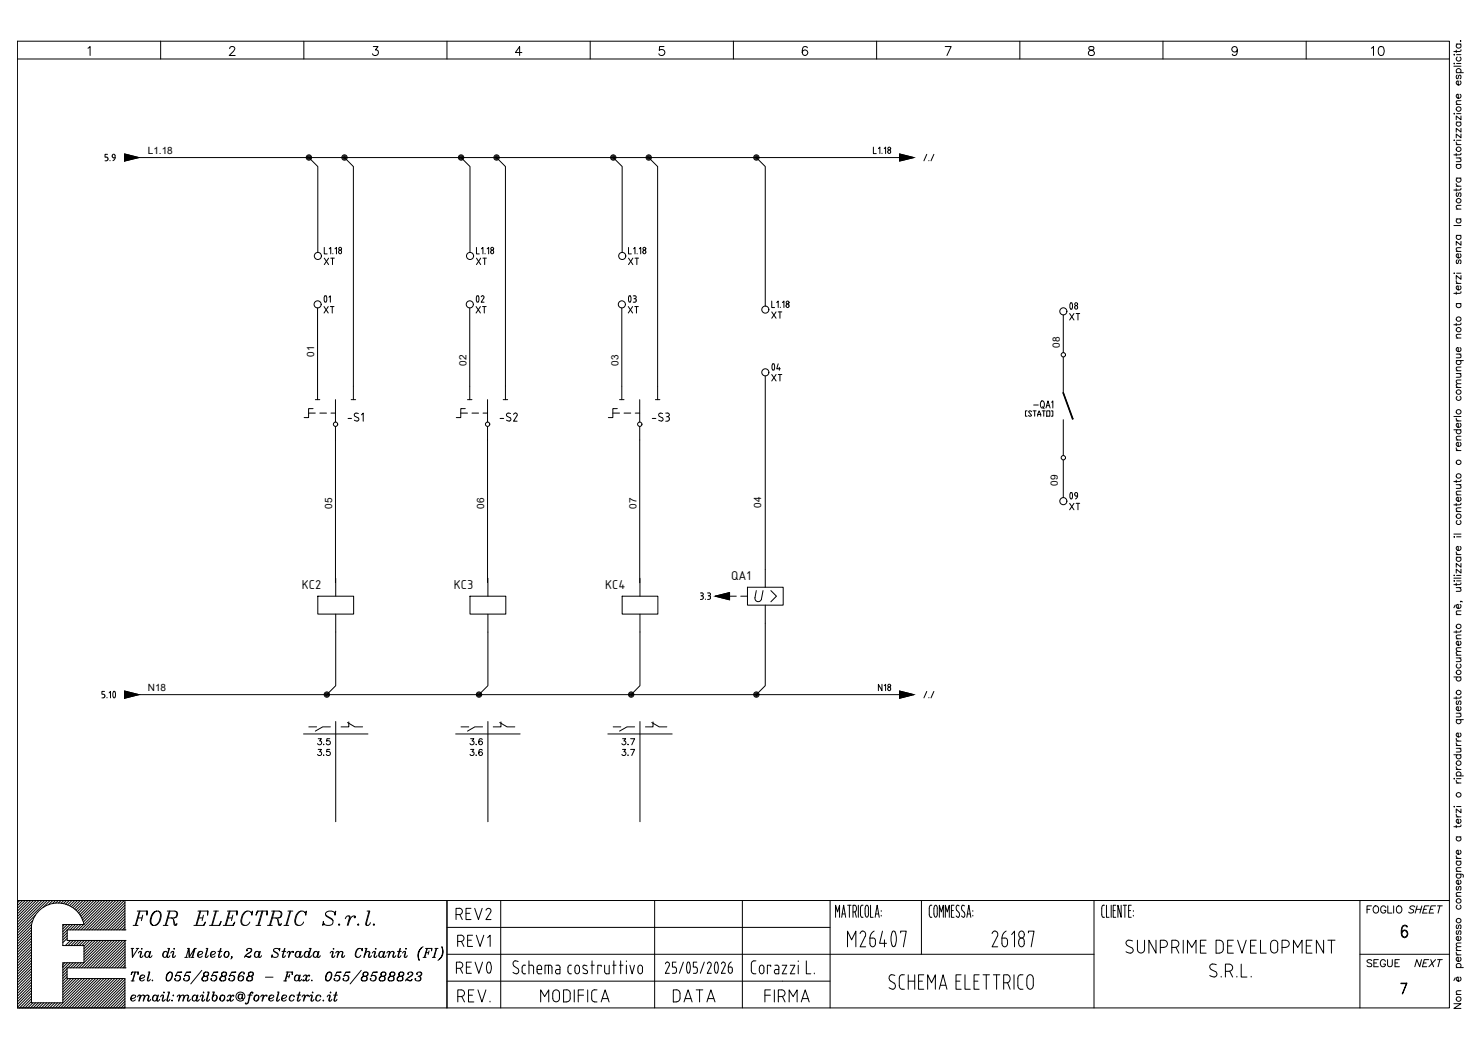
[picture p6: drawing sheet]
<svg xmlns="http://www.w3.org/2000/svg" width="420mm" height="297mm" viewBox="0 0 420 297" stroke-linecap="round" stroke-linejoin="round" font-family="sans-serif">
<defs><g id="words">
<g font-size="3.9">
<text x="85.5" y="166.9">KC2</text>
<text x="128.7" y="166.9">KC3</text>
<text x="171.6" y="166.9">KC4</text>
<text x="207.3" y="164.4">QA1</text>
</g>
<g font-size="2.8">
<text x="41.9" y="43.6">L1.18</text>
<text x="89.1" y="101.1" transform="rotate(-90 89.1 101.1)">01</text>
<text x="300.5" y="98.6" transform="rotate(-90 300.5 98.6)">08</text>
<text x="132.2" y="103.6" transform="rotate(-90 132.2 103.6)">02</text>
<text x="175.4" y="103.6" transform="rotate(-90 175.4 103.6)">03</text>
<text x="299.9" y="137.7" transform="rotate(-90 299.9 137.7)">09</text>
<text x="215.8" y="143.9" transform="rotate(-90 215.8 143.9)">04</text>
<text x="94.2" y="144.2" transform="rotate(-90 94.2 144.2)">05</text>
<text x="137.3" y="144.2" transform="rotate(-90 137.3 144.2)">06</text>
<text x="180.4" y="144.2" transform="rotate(-90 180.4 144.2)">07</text>
<text x="41.9" y="195.9">N18</text>
</g>
</g></defs>
<g fill="none" stroke="#000" stroke-width=".28">
<path d="M4.9 11.7h406v274h-406zM4.9 16.7h406M24.9 13.7l.6-.5v2.5M45.5 11.7v5M65.1 13.8l.5-.6 .8 .2a.73 .73 0 0 1-.2 1.1l-1.2 1.2h1.7M86.1 11.7v5M105.8 13.2h1.4l-.8 .9a.85 .85 0 0 1 .7 1.4 .85 .85 0 0 1-1.5-.3M126.7 11.7v5M148 14.9h-1.9l1.2-1.7v2.5M167.3 11.7v5M188.2 13.2h-1.2l-.1 1.1a.9 .9 0 0 1 1.4-.1 .9 .9 0 0 1-.2 1.4 .9 .9 0 0 1-1.3-.4M207.9 11.7v5"/>
<path d="M228.9 13.5a.72 .72 0 0 0-.7-.3 .72 .72 0 0 0-.6 .5 1.46 1.46 0 0 0 .6 2 .79 .79 0 0 0 .8-.7 .79 .79 0 0 0-.7-.8 .79 .79 0 0 0-.9 .7M248.5 11.7v5M268 13.2h1.7l-1.2 2.5M289.1 11.7v5M308.8 13.3a.49 .49 0 0 0-.1 .5 .49 .49 0 0 0 .4 .3 .91 .91 0 0 1 1 .4 .91 .91 0 0 1-.1 1.1 .99 .99 0 0 1-1.4-.4 1.24 1.24 0 0 1 1.4-1.2l.1-.5a.94 .94 0 0 0-1.3-.2zM329.7 11.7v5M350.8 14a.79 .79 0 0 1-1.1 .7 .79 .79 0 0 1-.3-1.2 .79 .79 0 0 1 1.3 0 1.37 1.37 0 0 1-.9 2.2l-.4-.4M370.3 11.7v5M388.8 13.7l.6-.5v2.5M391.1 13.3a.85 .85 0 0 1 1.2 .4 1.3 1.3 0 0 1-.9 2 1.67 1.67 0 0 1-.3-2.4zM412.2 18h.2zM412.2 18.8h2"/>
<path d="M412.3 15.4v.2zM412.9 14.2v.7M412.9 12.5h1.3M413 18h1.2M413 15.5h1.2M413.1 16.2a.65 .65 0 0 0-.1 .9 .65 .65 0 0 0 1 0 .65 .65 0 0 0-.1-.9M413.1 12.5a.65 .65 0 0 0-.1 .9 .65 .65 0 0 0 1 0 .65 .65 0 0 0-.1-.9M414 11.6h.2zM414.2 14.1l-.1 .4-.3 .1h-1.6M412.2 32.2h.2zM412.3 39.7v.1zM412.9 34.6h1.3"/>
<path d="M412.9 29.6h1.3M412.9 20.6h2M413 39.8h1.2M413 32.2h1.2M413.1 34.6a.65 .65 0 0 0-.1 1 .65 .65 0 0 0 1 0 .65 .65 0 0 0-.1-1M413.1 21.3a.62 .62 0 0 0 0 1l.7-1 .3 .1 .1 .3-.1 .6h-.2M413.1 20.6a.65 .65 0 0 1-.1-1 .65 .65 0 0 1 1 0 .65 .65 0 0 1-.1 1M413.9 26.7a.64 .64 0 0 1 .2 1 .64 .64 0 0 1-1 0 .64 .64 0 0 1 .1-1h.2v1.2M413.9 22.9a.64 .64 0 0 1 .2 1 .64 .64 0 0 1-1 0 .64 .64 0 0 1 .1-1h.2v1.2M414.2 38v1.1l-1.3-1.1v1.1M414.2 36.4v1l-1.3-1v1M414.2 32.9v1l-1.3-1v1"/>
<path d="M414.2 28.5l-1.2 .1-.1 .5 .3 .5M30.2 44.5l.4 .2v.6l-.8 .3M30.5 43.7h-.7v.9h.4M31.2 45.5v.1M31.8 44.1l.4-.4 .4 .4M31.8 44.3l.4 .4M31.8 44.1v.2M32.6 44.7l-.1 .5-.5 .3M32.6 44.1v.6h-.4M35.3 43.6l4.1 1.1-4.1 .9zM39.4 44.7h215.6M87.6 44.7l2.5 2.5v24.3"/>
<path d="M97.6 44.7l2.6 2.5v66.1M130.7 44.7l2.5 2.5v24.3M140.8 44.7l2.5 2.5v66.1M173.8 44.7l2.6 2.5v24.3M183.9 44.7l2.5 2.5v66.1M214.4 44.7l2.6 2.5v39.6M247.6 41.7v1.8h.8M249 42.1l.4-.4v1.8M250 43.4v.1M250.7 42.1l.4-.4v1.8M251.7 42.9l.1 .4 .3 .2 .4-.4M251.7 42.9l.4-.4 .4 .4"/>
<path d="M252.5 42.9v.2M255 43.6l4.1 1.1-4.1 .9zM262.7 43.7l-.8 1.9M263.3 45.5v.1M264.8 43.7l-.9 1.9M412.9 52l.1 .5 .4 .3M412.9 40.2l.1 .5 .4 .3M412.9 43.5v.7M412.9 53.5v.7M412.9 59.3h1.3M412.9 52.8h1.3M412.9 50.5h1.3"/>
<path d="M412.9 46.6h1.3M412.9 44.8h1.3M412.9 41h1.3M413.1 54.6a.61 .61 0 0 0 0 1.1l.7-1.1 .3 .1 .1 .3-.1 .6-.2 .1M413.1 50.5a.65 .65 0 0 0-.1 .9 .65 .65 0 0 0 1 0 .65 .65 0 0 0-.1-.9M413.1 46.6a.65 .65 0 0 0-.1 1 .65 .65 0 0 0 1 0 .65 .65 0 0 0-.1-1M413.8 44.8l.3 .2v.7l-1.2 .1M414.2 58.2l-1.2 .1-.1 .5 .3 .5M414.2 53.4l-.1 .4-.3 .1h-1.6M414.2 43.4l-.1 .4-1.9 .1M91.9 70.1v1.9h.8M91.9 73.2l1.3 1.8"/>
<path d="M93.2 73.2l-1.3 1.8M93.3 70.5l.5-.4v1.9M93.8 73.2h1M94.3 73.2v1.8M94.4 71.9v.1M95 70.5l.4-.4v1.9M96 71.3v.2M96 71.3l.1-.2a.45 .45 0 0 1 .6 0 .45 .45 0 0 1 0 .6 .45 .45 0 0 1-.6 0l-.1-.2M135.1 70.1v1.9h.8M135.1 73.2l1.2 1.8M136.3 73.2l-1.2 1.8M136.5 70.5l.4-.4v1.9"/>
<path d="M136.9 73.2h1M137.4 73.2v1.8M137.5 71.9v.1M138.1 70.5l.4-.4v1.9M178.2 70.1v1.9h.8M178.2 73.2l1.2 1.8M179.4 73.2l-1.2 1.8M179.6 70.5l.4-.4v1.9M180 73.2h1M180.6 73.2v1.8M180.6 71.9v.1M181.3 70.5l.3-.4v1.9"/>
<path d="M182.2 71.3v.2M182.3 71.3v-.2a.44 .44 0 0 1 .7 0 .44 .44 0 0 1-.1 .6 .44 .44 0 0 1-.6-.2M412.2 77.4h.2zM412.2 63.9h2M412.9 79.6l.1 .4 .4 .3M412.9 71.3h1.3M412.9 66.7h1.3M412.9 62.1h1.3M413 77.4h1.2M413.1 73.7a.62 .62 0 0 0 0 1l.7-1 .3 .1 .1 .2-.1 .6-.2 .1M413.1 66.7a.65 .65 0 0 0-.1 1 .65 .65 0 0 0 1 0 .65 .65 0 0 0-.1-1M413.1 62.1a.65 .65 0 0 0-.1 .9 .65 .65 0 0 0 1 0 .65 .65 0 0 0-.1-.9"/>
<path d="M413.9 71.9a.64 .64 0 0 1 .2 1 .64 .64 0 0 1-1 0 .64 .64 0 0 1 .1-1h.2v1.2M414.2 78.1v1.1l-1.3-1.1v1.1M414.2 70.2l-1.2 .1-.1 .5 .3 .5M414.2 68.4v1.1l-1.3-1.1v1.1M90 87.3v26M91.9 86.9l1.2 1.8M92.1 83.9v-.1a1.04 1.04 0 0 1 .2 1.9l-.4-1zM93.1 86.9l-1.2 1.8M93.3 84.2l.4-.3v1.8M93.7 86.9h1M94.2 86.9v1.8M133.2 87.3v26"/>
<path d="M135 86.9l1.2 1.8M135.6 83.9l.2 .8-.2 .8M135.6 83.9l-.1-.1a1.04 1.04 0 0 0-.1 1.9l.2-.2M136.2 86.9l-1.2 1.8M136.8 86.9h1M136.8 83.8l.4 .2v.4M136.8 83.8l-.4 .3M137.2 84.5l-.8 1.2h.8M137.3 86.9v1.8M176.3 87.3v26M178.1 86.9l1.3 1.8M178.4 83.9v-.1a1.08 1.08 0 0 1 .2 1.9l-.4-1z"/>
<path d="M179.4 86.9l-1.3 1.8M179.5 83.9l.8 .1v.4l-.3 .2 .4 .4M179.7 84.7h.3M180 86.9h1M180.3 85.1v.2M180.4 85.2l-.2 .4-.7 .1M180.4 86.9v1.8M218.8 85.3v1.9h.8M218.8 88.4l1.2 1.8M220 88.4l-1.2 1.8M220.2 85.8l.4-.5v1.9M220.6 88.4h1.1"/>
<path d="M221.1 88.4v1.8M221.2 87.1v.1M221.8 85.8l.5-.5v1.9M222.8 86.6v.2M222.9 86.6v-.3a.45 .45 0 0 1 .7 0 .45 .45 0 0 1 0 .7 .45 .45 0 0 1-.7 0v-.2M301.4 89.3v10.6M303.2 88.9l1.3 1.8M303.6 85.8a1.08 1.08 0 0 1 .1 1.9l-.4-1zM304.5 88.9l-1.3 1.8M305.1 88.9h1M305.6 88.9v1.8M412.9 82.8v.6"/>
<path d="M412.9 91.7v.6M412.9 95.8h1.3M412.9 86h1.3M412.9 80.3h1.3M413.1 86a.65 .65 0 0 0-.1 1 .65 .65 0 0 0 1 0 .65 .65 0 0 0-.1-1M413.9 98.5a.64 .64 0 0 1 .2 1 .64 .64 0 0 1-1 0 .64 .64 0 0 1 .1-1h.2v1.2M413.9 81a.62 .62 0 0 1 .2 1 .62 .62 0 0 1-1 0 .62 .62 0 0 1 .1-1h.2v1.2M414.2 94.8h-1.2l-.1 .5 .3 .5M414.2 91.5l-.1 .4-.3 .1h-1.6M414.2 82.7l-.1 .3-.3 .1h-1.6M87.5 117.1h1.9M88.8 115.8h-1.3v2.6h-1.3"/>
<path d="M89.4 113.3h1.3M90.7 117.1h1.9M93.8 117.1h1.3M95.1 113.3v6.3M98.7 118.6h1M99.6 113.3h1.2M100.7 118l.7 .4M101.5 118.4a.58 .58 0 0 1 .1 .8 .58 .58 0 0 1-.9 0l-.2-.1M101.6 117.2a.61 .61 0 0 0-.9 0 .61 .61 0 0 0 0 .9M102.5 117.6l.5-.5v2.3M130.6 117.1h1.9M131.9 115.8h-1.3v2.6h-1.2"/>
<path d="M132.5 113.3h1.3M133.8 117.1h1.9M136.9 117.1h1.3M138.2 113.3v6.3M141.8 118.6h1M142.7 113.3h1.2M143.9 118l.7 .4a.57 .57 0 0 1 .1 .8 .57 .57 0 0 1-.9 0l-.2-.1M144.7 117.2a.61 .61 0 0 0-.9 0 .61 .61 0 0 0 .1 .9M146.1 117.1l-.5 .4M146.1 117.1l.4 .1 .1 .5-1 1.7h1M173.7 117.1h1.9M175 115.8h-1.3v2.6h-1.2"/>
<path d="M175.6 113.3h1.3M176.9 117.1h1.9M180.1 117.1h1.3M181.4 113.3v6.3M184.9 118.6h1M185.8 113.3h1.3M187 118l.7 .4a.57 .57 0 0 1 .1 .8 .57 .57 0 0 1-.8 0l-.3-.1M187.2 117.1l.6 .1M187.2 117.1l-.5 .4 .3 .6M188.7 117.1h.5M189 118.1h.2M189.2 117.1a.51 .51 0 0 1 .6 .5 .51 .51 0 0 1-.6 .5"/>
<path d="M189.2 118.1a.65 .65 0 0 1 .6 .6 .65 .65 0 0 1-.6 .6l-.5 .1M217 106.6v59.8M218.8 106.2l1.2 1.8M219.1 103.1a1.02 1.02 0 0 1 0 1.8l-.3-.9zM220 106.2l-1.2 1.8M220.6 103.1l-.4 1.4h1M220.6 106.2h1.1M220.9 104.1v.9M221.1 106.2v1.8M291.2 116.5h-.5v1.5h.5M292.5 116.7l-.3-.2h-.4l-.2 .2 .9 1-.3 .3h-.4l-.2-.3M292.9 116.5h.9"/>
<path d="M293.1 114.8h1.3M293.3 116.5v1.5M294.2 118l.4-1.5 .5 1v.5M294.2 117.5h.9M295.2 113.7l.2-.1a1.06 1.06 0 0 1 .7 1 1.06 1.06 0 0 1-.7 1 1.41 1.41 0 0 1-.2-1.9zM295.5 116.5h.8M295.6 115.3l.4 .6M295.9 116.5v1.5M296.5 115.6l.6-2 .6 2M296.8 116.5h.8v1.5h-.8zM296.8 115h.7M298.1 116.5h.4v1.5h-.4"/>
<path d="M298.1 114l.4-.4v2M301.3 111.4l.2-.1 2.7 7.4-.2 .1zM301.4 101.2v10.1l2.7 7.4M301.4 119v10.1M412.2 118h2M412.9 118.5l.1 .5 .4 .3M412.9 119.3h1.3M412.9 109.8h1.3M412.9 105.9h1.3M412.9 105.1h1.3M412.9 102.2h2M412.9 100.4h1.3"/>
<path d="M413.1 112.3a.65 .65 0 0 0-.1 1 .65 .65 0 0 0 1 0 .65 .65 0 0 0-.1-1M413.1 102.2a.64 .64 0 0 0 0 .9 .64 .64 0 0 0 .9 0 .64 .64 0 0 0-.1-.9M413.8 105.9l.4 .4-.1 .5-1.2 .1M413.8 100.4l.4 .4-.1 .5-1.2 .1M413.9 120a.64 .64 0 0 1 .2 .9 .64 .64 0 0 1-1 0 .64 .64 0 0 1 .1-.9h.2v1.1M414.2 108.8l-1.2 .1-.1 .4 .3 .5M414.2 107.7l-1.2 .1-.1 .5 .3 .5M414.2 104l-1.2 .1-.1 .5 .3 .5M95.1 120.9v44.3M138.2 120.9v44.3M181.4 120.9v44.3M301.4 130.4v10.6"/>
<path d="M303.5 139.7l.1-.1a1.04 1.04 0 0 1 .1 1.8l-.4-.9zM304.7 140l.4-.4 .4 .4M412.2 121.8h2M412.9 126.9l.1 .5 .4 .3M412.9 136.1v.7M412.9 137.4h1.3M412.9 127.7h1.3M412.9 124.7h1.3M413.1 121.8a.65 .65 0 0 0-.1 1 .65 .65 0 0 0 1 0 .65 .65 0 0 0-.1-1M413.8 137.4l.3 .3v.6l-1.2 .1M413.9 125.4a.64 .64 0 0 1 .2 .9 .64 .64 0 0 1-1 0 .64 .64 0 0 1 .1-.9h.2v1.1M414.2 139.2l-1.2 .1-.1 .5 .3 .5"/>
<path d="M414.2 136l-.1 .4-.3 .1h-1.6M414.2 123.6l-1.2 .2-.1 .4 .3 .5M303.2 142.7l1.3 1.8M304.5 142.7l-1.3 1.8M304.7 140v.4l.4 .2M305.1 142.7h1M305.1 140.6h.4M305.5 140v.8l-.6 .6M305.6 142.7v1.8M412.2 152.2h.2zM412.2 151.4h2M412.9 156.4l.1 .5 .4 .3"/>
<path d="M412.9 142.7v.7M412.9 157.9h1.3M412.9 157.2h1.3M412.9 145h1.3M412.9 140.3h1.3M413 152.2h1.2M413.1 157.9a.65 .65 0 0 0-.1 1 .65 .65 0 0 0 1 0 .65 .65 0 0 0-.1-1M413.1 147.5a.64 .64 0 0 0 0 1 .64 .64 0 0 0 .9 0 .64 .64 0 0 0-.1-1M413.9 154.9a.64 .64 0 0 1 .2 .9 .64 .64 0 0 1-1 0 .64 .64 0 0 1 .1-.9h.2v1.1M413.9 140.9a.64 .64 0 0 1 .2 1 .64 .64 0 0 1-1 0 .64 .64 0 0 1 .1-1h.2v1.2M414.2 159.7v1.1l-1.3-1.1v1.1M414.2 143.9l-1.2 .1-.1 .5 .3 .5"/>
<path d="M414.2 142.6l-.1 .4-.3 .1h-1.6M90.1 169h10.2v5.1h-10.2zM95.2 174.1v20.2l-2.6 2.6M95.2 163.9v5.1M133.2 169h10.2v5.1h-10.2zM138.3 174.1v20.2l-2.5 2.6M138.3 163.9v5.1M176.4 169h10.1v5.1h-10.1zM181.4 174.1v20.2l-2.5 2.6M181.4 163.9v5.1M198.6 168.1h.6l.2 .3-.4 .4 .3 .2v.7l-.7 .2M198.8 168.9h.2"/>
<path d="M200 169.8v.1M200.6 168.1h.6l.2 .3-.4 .4 .4 .2v.7l-.8 .2M200.8 168.9h.2M202.8 169l4-1v2zM206.8 169h1.9M210 169h1.9M211.9 166.4h10.1v5.1h-10.1zM214 169.4a.93 .93 0 0 0 .8 1.1 .93 .93 0 0 0 1.1-.7M214.4 167.4l-.4 2M216.3 167.4l-.4 2.4M217 171.5v22.8l-2.6 2.6M218.5 167.4l1.6 1.6-1.6 1.6"/>
<path d="M412.2 164.6h.2zM412.2 163.9h2M412.3 163v.2zM412.6 171.5l-.4 .8M412.9 165.3v.7M412.9 178.8v.6M412.9 174.2h1.3M412.9 166.5h1.3M413 164.6h1.2M413 163.1h1.2M413.8 166.5l.4 .5-.1 .5-1.2 .1M413.9 171.3a.62 .62 0 0 1 .2 .9 .62 .62 0 0 1-1 0 .62 .62 0 0 1 .1-.9h.2v1.1"/>
<path d="M414.1 170.4v.2v-.2l.5 .2M414.2 180l-1.2 .1-.1 .5 .3 .4M414.2 178.6l-.1 .4-.3 .1h-1.6M414.2 173.1l-1.2 .1-.1 .5 .3 .5M414.2 165.2l-.1 .4-.3 .1h-1.6M414.2 161.3v1.1l-1.3-1.1v1.1M28.9 197.8h.4M29.6 196h-.7v.8h.6l.2 .4M29.7 197.2v.2M29.7 197.4l-.4 .4M30.3 197.7v.1M30.9 196.4l.4-.4v1.8"/>
<path d="M32.2 196a1.08 1.08 0 0 1 .2 1.8l-.4-.9zM35.3 195.9l4.1 1-4.1 1zM39.4 196.9h215.6M250 194v1.8l-1-1.8v1.8M250.7 194.3l.4-.3v1.8M252.5 195.2v.2M252.5 195.1a.42 .42 0 0 0-.6-.2 .42 .42 0 0 0 0 .7 .42 .42 0 0 0 .6-.2M255 195.9l4.1 1-4.1 1zM262.7 196l-.8 1.8M263.3 197.7v.1M264.8 196l-.9 1.8M412.2 191.9h2"/>
<path d="M412.9 197.5v.7M412.9 186.5h1.3M412.9 185.7h1.3M412.9 181h1.3M413.1 198.6l-.2 .4 .2 .7 .5-.9h.5l.1 .5-.3 .4M413.1 191.9a.65 .65 0 0 0-.1 .9 .65 .65 0 0 0 1 0 .65 .65 0 0 0-.1-.9M413.1 188.2a.65 .65 0 0 0-.1 1 .65 .65 0 0 0 1 0 .65 .65 0 0 0-.1-1M413.8 186.5l.4 .4-.1 .5-1.2 .1M413.9 181.8a.62 .62 0 0 1 .2 .9 .62 .62 0 0 1-1 0 .62 .62 0 0 1 .1-.9h.2v1.1M414.2 197.4l-.1 .4-.3 .1h-1.6M414.2 184.6l-1.2 .1-.1 .5 .3 .5M414.2 183.6l-1.2 .1-.1 .4 .3 .5"/>
<path d="M86 208h18.3M87.6 206h2.1M90.2 209.4h.9l-.5 .6a.59 .59 0 0 1 .5 1 .59 .59 0 0 1-1.1-.3M90.2 212.4h.9l-.5 .7a.58 .58 0 0 1 .4 .9 .58 .58 0 0 1-1-.2M91.8 210.9v.2l.1-.1M91.8 214l.1 .1M93.5 209.4h-.8l-.1 .7a.61 .61 0 0 1 .9 0 .61 .61 0 0 1-.1 .9 .61 .61 0 0 1-.9-.3M93.5 212.4h-.8l-.1 .7a.61 .61 0 0 1 .9 .1 .61 .61 0 0 1-.1 .9 .61 .61 0 0 1-.9-.3M93.7 206h-2.2l-2.1 1.2M95.2 204.5v28.4M98.5 204.8l2.1 1.2h2.2M98.9 204.6v1.4h-2.2"/>
<path d="M129.2 208h18.3M130.7 206h2.2M133.4 209.4h.9l-.5 .6a.59 .59 0 0 1 .5 1 .59 .59 0 0 1-1.1-.3M133.4 212.4h.9l-.5 .7a.58 .58 0 0 1 .5 .9 .58 .58 0 0 1-1.1-.2M135 210.9v.2l.1-.1M135 214l.1 .1M136.7 209.6l-.1-.2a.86 .86 0 0 0-1 .7 .86 .86 0 0 0 .6 1 .54 .54 0 0 0 .6-.5 .54 .54 0 0 0-.5-.6 .54 .54 0 0 0-.6 .5M136.7 212.7l-.1-.2a.86 .86 0 0 0-1 .6 .86 .86 0 0 0 .6 1 .53 .53 0 0 0 .6-.5 .53 .53 0 0 0-.5-.5 .53 .53 0 0 0-.6 .5M136.8 206h-2.2l-2.1 1.2M138.3 204.5v28.4M141.7 204.8l2.1 1.2h2.1M142 204.6v1.4h-2.2"/>
<path d="M172.3 208h18.3M173.8 206h2.2M176.5 209.4h.9l-.5 .6a.58 .58 0 0 1 .4 .9 .58 .58 0 0 1-1-.2M176.5 212.4h.9l-.5 .7a.57 .57 0 0 1 .4 .9 .57 .57 0 0 1-1-.2M178 210.9l.1 .1M178 214l-.1 .1h.2M178.8 209.4h1.1l-.8 1.7M178.8 212.4h1.1l-.8 1.7M179.9 206h-2.1l-2.2 1.2M181.4 204.5v28.4M184.8 204.8l2.1 1.2h2.2M185.1 204.6v1.4h-2.1"/>
<path d="M412.2 213.9h2M412.9 217.3l.1 .5 .4 .3M412.9 210.5l.1 .5 .4 .3M412.9 209.3l.1 .5 .4 .2M412.9 219.9h2M412.9 218.1h1.3M412.9 212.1h1.3M412.9 211.3h1.3M412.9 210h1.3M412.9 204h2M412.9 202.1h1.3M413.1 219.9a.65 .65 0 0 1-.1-.9 .65 .65 0 0 1 1 0 .65 .65 0 0 1-.1 .9"/>
<path d="M413.1 213.9a.65 .65 0 0 0-.1 1 .65 .65 0 0 0 1 0 .65 .65 0 0 0-.1-1M413.1 204a.65 .65 0 0 0-.1 .9 .65 .65 0 0 0 1 0 .65 .65 0 0 0-.1-.9M413.8 212.1l.3 .3v.6l-1.2 .1M413.8 202.1l.4 .5-.1 .5-1.2 .1M413.9 207.8a.62 .62 0 0 1 .2 .9 .62 .62 0 0 1-1 0 .62 .62 0 0 1 .1-.9h.2v1.1M413.9 200.3a.62 .62 0 0 1 .2 .9 .62 .62 0 0 1-1 0 .62 .62 0 0 1 .1-.9h.2v1.1M412.2 228.6h.2zM412.2 220.7h.2zM412.9 230.8l.1 .4 .4 .3M412.9 221.2l.1 .5 .4 .2M412.9 237.2h1.3M412.9 233.9v.7"/>
<path d="M412.9 231.5h1.3M412.9 221.9h1.3M413 228.6h1.2M413 220.7h1.2M413.1 237.2a.65 .65 0 0 0-.1 1 .65 .65 0 0 0 1 0 .65 .65 0 0 0-.1-1M413.9 232.2a.64 .64 0 0 1 .2 1 .64 .64 0 0 1-1 0 .64 .64 0 0 1 .1-1h.2v1.2M414.2 233.8l-.1 .4-.3 .1h-1.6M414.2 229.3v1.1l-1.3-1.1v1.1M5.6 255.2l-.7 .7M6.4 255.2l-1.5 1.5M7.2 255.2l-2.3 2.3M7.9 255.2l-3 3"/>
<path d="M8.7 255.2l-3.8 3.8M9.5 255.2l-4.6 4.6M10 259.4l-5.1 5.1M10.3 255.2l-5.4 5.4M11 255.2l-6.1 6.2M11.9 255.2l-7 6.9M12.6 255.2l-7.7 7.7M13.4 255.2l-8.5 8.5M14.2 255.2l-2 2M15 255.2l-1.2 1.2M15.7 255.2l-.8 .9M16.5 255.2l-.7 .8"/>
<path d="M17.3 255.2l-.7 .7M18.1 255.2l-.8 .8M18.8 255.2l-.8 .9M19.6 255.2l-1 1.1M20.4 255.2l-1.2 1.3M21.2 255.2l-1.5 1.5M21.9 255.2l-1.7 1.8M22.8 255.2l-2.1 2.1M23.5 255.2l-2.4 2.4M24.3 255.2l-2.7 2.8M25.1 255.2l-3.2 3.2M25.9 255.2l-3.6 3.6"/>
<path d="M26.6 255.2l-4 4.1M27.4 255.2l-4.5 4.5M28.2 255.2l-5 5M29 255.2l-5.6 5.6M29.7 255.2l-6.1 6.1M30.5 255.2l-6.7 6.8M31.3 255.2l-8.3 8.4M32.1 255.2l-8.3 8.4M32.8 255.2l-8.2 8.4M33.7 255.2l-8.4 8.4M34.4 255.2l-8.3 8.4M35.2 255.2l-8.3 8.4"/>
<path d="M35.4 255.8l-7.7 7.8M35.4 256.6l-7 7M35.4 257.4l-6.2 6.2M35.4 258.1l-5.4 5.5M35.4 258.9l-4.6 4.7M35.4 259.7l-3.9 3.9M35.4 255.2v8.4M38.9 258.2h2.9l-.2 1.2v-1.2M39.5 258.2l-1.2 4.1M39.7 258.2l-1.2 4.1M40.5 259.4l-.4 1.5M44.3 258.2a2.86 2.86 0 0 0-1.3 3.9 1.76 1.76 0 0 0 2.5-1.5 1.68 1.68 0 0 0-.6-2.4 2.38 2.38 0 0 0-2.1 2.6l.2 1.1 .4 .4"/>
<path d="M44.9 258.2a2.65 2.65 0 0 1-.6 3.9l-.3 .2M47.4 258.2h2.2l.5 .2a1.08 1.08 0 0 1-.7 1.8h-1.8M48 258.2l-1.2 4.1M48.2 258.2l-1.2 4.1M49.6 258.2l.4 .2a1.16 1.16 0 0 1-.6 1.8M56.1 258.2h2.9l-.2 1.2v-1.2M56.7 258.2l-1.1 4.1M56.9 258.2l-1.2 4.1M57.7 259.4l-.4 1.5M60.6 258.2h1.3M61.2 258.2l-1.2 4.1M61.3 258.2l-1.1 4.1"/>
<path d="M64.5 258.2h2.8l-.2 1.2v-1.2M65 258.2l-1.1 4.1M65.2 258.2l-1.1 4.1M66 259.4l-.4 1.5M70.1 258.2a2.93 2.93 0 0 0-1.2 3.9l.4 .2M71.2 258.6h.2l.2-.4-.2 1.2a1.22 1.22 0 0 0-.9-1.2 1.22 1.22 0 0 0-1.4 .6l-.4 .6a2.57 2.57 0 0 0 0 2.7 1.44 1.44 0 0 0 2.1-.8M73.1 258.2l-.5 1.2 .4-1.2h2.8l-.1 1.2v-1.2M74.3 258.2l-1.2 4.1M74.5 258.2l-1.2 4.1M77 258.2h2.1l.6 .2a1.12 1.12 0 0 1-.7 1.8h-1.8M77.6 258.2l-1.2 4.1M77.8 258.2l-1.2 4.1"/>
<path d="M79.1 258.2l.4 .2a1.12 1.12 0 0 1-.5 1.8M81.6 258.2h1.4M82.2 258.2l-1.1 4.1M82.4 258.2l-1.2 4.1M85.3 258.2a2.93 2.93 0 0 0-1.1 3.9l.4 .2M86.5 258.6h.2l.2-.4-.2 1.2a1.22 1.22 0 0 0-1-1.2 1.22 1.22 0 0 0-1.4 .6l-.3 .6a2.57 2.57 0 0 0 0 2.7 1.4 1.4 0 0 0 2.1-.8M92.3 259.2l1.7 1.2a1.06 1.06 0 0 1 .4 1.1 1.06 1.06 0 0 1-.9 .8l-1.4-.2-.4-.9-.2 1.1 .2-.4h.2M94.8 258.6l.4-.4-.2 1.2a1.36 1.36 0 0 0-1.3-1.2 1.36 1.36 0 0 0-1.4 1l.4 .6 1.7 1.1M98.8 259.6l.3 .6-.6 2.1M100.6 259.8l-.2 .2 .2 .2 .2-.2-.2-.4-.8 .2-.7 1.1M104.1 258.2h.7l-.9 3.5 .2 .6M104.6 258.2l-.9 3.9 .8 .2 .5-.8"/>
<path d="M126.7 255.2v30.5M129.3 259.2h.9a.88 .88 0 0 0 .9-.9 .88 .88 0 0 0-.9-.8h-.9v3.1M130.4 259.2l.7 1.4M132.1 258.9h1.1M133.5 257.5h-1.4v3.1h1.4M134.6 257.5l1 3.1 1.1-3.1M137.8 258a.71 .71 0 0 1 .9-.5 .71 .71 0 0 1 .4 1M139.1 258.6l-1.3 2h1.4M142 255.2v30.5M185.6 255.2v30.5M210.5 255.2v30.5M235.3 255.2v30.5"/>
<path d="M236.9 260v-3.4l.6 1.9 .5-1.9v3.4M238.6 260l.6-3.4 .5 3.4M238.8 259h.8M240.3 256.6h1M240.8 256.6v3.4M241.8 258.5h.5M242.3 258.4a1.14 1.14 0 0 0 0-1.8h-.5v3.4M242.4 258.5l.4 1.5M243.3 256.6v3.4M244.7 256.6a.64 .64 0 0 0-.7 .2 .64 .64 0 0 0-.1 .7l.1 2a.54 .54 0 0 0 .7 .5M245.3 257.5v1.5M245.3 257.5l.3-.9h.3l.3 .9v1.9l-.3 .5h-.3l-.3-.9"/>
<path d="M246.8 256.6v3.4h.7M248.1 260l.6-3.4 .6 3.4M248.3 259h.8M249.8 258.1v.2M249.8 259.4v.2M261.2 255.2v15.3M264.2 256.6a.64 .64 0 0 0-.6 .2 .64 .64 0 0 0-.1 .7v2a.54 .54 0 0 0 .7 .5M264.8 257.5v1.5M264.8 257.5l.3-.9h.4l.2 .9v1.9l-.2 .5h-.4l-.3-.9M266.3 260v-3.4l.6 1.9 .5-1.9v3.4M268 260v-3.4l.6 1.9 .5-1.9v3.4M269.7 258.1h.6"/>
<path d="M270.5 256.6h-.8v3.4h.8M271.9 256.8l-.4-.2a1.36 1.36 0 0 0 .5 2.2l-.2 1.1h-.4l-.3-.3M273.3 258.6l.2 .5-.2 .8h-.3l-.4-.3M273.4 256.8l-.6-.1-.2 .5a1.36 1.36 0 0 0 .7 1.4M274.1 260l.6-3.4 .5 3.4M274.2 259h.9M275.8 258.1v.2M275.8 259.4v.2M310.2 255.2v30.5M313.1 256.6h-.5l-.3 .9 .1 2 .2 .4 .5 .1M313.7 256.6v3.4h.7M315 256.6v3.4"/>
<path d="M315.6 258.1h.6M316.3 256.6h-.7v3.4h.7M317.9 256.6v3.4l-1-3.4v3.4M318.5 256.6h.9M318.9 256.6v3.4M320 258.1h.5M320.7 256.6h-.7v3.4h.7M321.3 258.1v.2M321.3 259.4v.2M385.6 255.2v30.5M387.6 257.7h.7M388.8 256.8h-1.2v2"/>
<path d="M389.7 256.9a1.02 1.02 0 0 1 1.2 .6 1.02 1.02 0 0 1-.6 1.3 1.07 1.07 0 0 1-1-.8 1.07 1.07 0 0 1 .4-1.1zM392.9 257.2a.74 .74 0 0 0-.9-.5 .74 .74 0 0 0-.6 .8v.5a.73 .73 0 0 0 .8 .8 .73 .73 0 0 0 .7-.8h-.5M393.5 256.8v2h1.1M395.1 256.8v2M396.1 257.1a.75 .75 0 0 1 .8-.3 .75 .75 0 0 1 .5 .7v.5a.78 .78 0 0 1-.7 .8 .78 .78 0 0 1-.8-.8zM401.1 257.1a.75 .75 0 0 0-.8-.3 .75 .75 0 0 0-.6 .7l1 .4a.72 .72 0 0 1-.4 .9 .72 .72 0 0 1-.9-.3M401.5 257.7h1.4M401.8 256.8l-.6 2M403.1 256.8l-.5 2M403.6 257.7h.8M405.1 256.8h-1.2l-.6 2h1.3M405.5 257.7h.7"/>
<path d="M407 256.8h-1.3l-.5 2h1.2M407.6 256.8h1.3M408.2 256.8l-.5 2M410.9 255.2h-406v30.5h30.5v-8.3h-16.4v-3.1h16.5M412.9 247.8l1.8 .1 .1 .7M412.9 242.5l.1 .5 .4 .3M412.9 254h1.3M412.9 247h1.3M412.9 244.1h1.3M412.9 243.3h1.3M413.1 256.5a.65 .65 0 0 0-.1 1 .65 .65 0 0 0 1 0 .65 .65 0 0 0-.1-1M413.1 251.2a.61 .61 0 0 0 0 1.1l.7-1.1 .3 .1 .1 .3-.1 .6-.2 .1"/>
<path d="M413.1 247.8a.65 .65 0 0 0-.1 .9 .65 .65 0 0 0 1 0 .65 .65 0 0 0-.1-.9M413.1 244.1a.65 .65 0 0 0-.1 .9 .65 .65 0 0 0 1 0 .65 .65 0 0 0-.1-.9M413.9 249.5a.64 .64 0 0 1 .2 .9 .64 .64 0 0 1-1 0 .64 .64 0 0 1 .1-.9h.2v1.1M413.9 241a.64 .64 0 0 1 .2 .9 .64 .64 0 0 1-1 0 .64 .64 0 0 1 .1-.9h.2v1.1M414.2 253l-1.2 .1-.1 .4 .3 .5M414.2 245.9l-1.2 .1-.1 .5 .3 .5M8.8 263.3h.1M8.9 262v22.2h8.9v-11.3h6v-4.9l-6-.1M8.9 279.9l-4 4.1M8.9 279.2l-4 4M8.9 278.4l-4 4M8.9 277.6l-4 4"/>
<path d="M8.9 276.8l-4 4M8.9 276l-4 4M8.9 275.3l-4 4M8.9 274.5l-4 4M8.9 273.7l-4 4M8.9 272.9l-4 4M8.9 272.2l-4 4M8.9 271.4l-4 4M8.9 270.6l-4 4M8.9 269.8l-4 4M8.9 269l-4 4M8.9 268.3l-4 4"/>
<path d="M8.9 267.5l-4 4M8.9 266.7l-4 4M8.9 265.9l-4 4M8.9 265.1l-4 4M8.9 264.4l-4 4M8.9 263.6l-4 4M8.9 262.8l-4 4M9 262l-4.1 4M9 262a7.6 7.6 0 0 1 7.4-6.1 7.6 7.6 0 0 1 7.4 6.1h-6v6M9.2 260.9l-4.3 4.4M18.3 262l-.5 .5M18.3 272.9l-.5 .5"/>
<path d="M19 274.5l-1.2 1.3M19 275.3l-1.2 1.2M19 276.1l-1.2 1.2M19 276.9l-1.2 1.2M19.1 266l-1.3 1.2M19.1 265.2l-1.3 1.2M19.1 264.4l-1.3 1.2M19.1 262l-1.3 1.3M19.1 272.9l-1.3 1.3M19.3 277.4l-1.5 1.5M19.8 262l-2 2.1M19.9 272.9l-2.1 2.1"/>
<path d="M20 266.6l-1.5 1.4M20.1 277.4l-2.3 2.2M20.6 262l-2.8 2.8M20.7 272.9l-1.5 1.4M20.8 266.6l-1.5 1.4M20.9 277.4l-3.1 3M21.4 262l-1.5 1.6M21.5 272.9l-1.5 1.4M21.6 266.6l-1.5 1.4M21.7 277.4l-3.9 3.8M22.2 262l-1.6 1.6M22.3 272.9l-1.5 1.4"/>
<path d="M22.3 266.6l-1.4 1.4M22.4 277.4l-4.6 4.6M22.9 262l-1.5 1.6M23 272.9l-1.4 1.4M23.1 266.6l-1.4 1.4M23.2 277.4l-5.4 5.4M23.7 262l-1.5 1.6M23.8 272.9l-1.4 1.4M23.9 266.6l-1.5 1.4M24 277.4l-6.2 6.1M24.7 266.6l-1.5 1.4M24.8 277.4l-8.4 8.3"/>
<path d="M25.4 266.6l-1.6 1.6M25.5 277.4l-8.3 8.3M26.2 266.6l-2.4 2.4M26.4 277.4l-8.4 8.3M27 266.6l-3.2 3.1M27.1 277.4l-8.3 8.3M27.8 266.6l-4 3.9M27.9 277.4l-8.4 8.3M28.6 266.6l-4.8 4.7M28.7 277.4l-8.4 8.3M29.4 266.6l-5.6 5.5M29.5 277.4l-8.4 8.3"/>
<path d="M30.1 266.6l-6.3 6.2M30.2 277.4l-8.3 8.3M30.9 266.6l-7.8 7.7M31 277.4l-8.4 8.3M31.7 266.6l-7.8 7.7M31.8 277.4l-8.4 8.3M32.5 266.6l-7.8 7.7M32.6 277.4l-8.4 8.3M33.2 266.6l-7.7 7.7M33.3 277.4l-8.3 8.3M34 266.6l-7.8 7.7M34.1 277.4l-8.3 8.3"/>
<path d="M34.8 266.6l-7.8 7.7M34.9 277.4l-8.3 8.3M35.4 263.6h.1M35.4 263.6h-16.3v3h16.4M35.4 260.5l-3.1 3.1M35.4 261.2l-2.3 2.4M35.4 262l-1.5 1.6M35.4 262.8l-.7 .8M35.4 277.6l-8.1 8.1M35.4 278.4l-7.3 7.3M35.4 279.2l-6.5 6.5M35.4 279.9l-5.7 5.8"/>
<path d="M35.5 274.3h.1M35.5 266.6h.1M35.5 266.7l-7.7 7.6M35.5 267.4l-6.9 6.9M35.5 268.2l-6.1 6.1M35.5 269l-5.4 5.3M35.5 269.8l-4.6 4.5M35.5 270.5l-3.8 3.8M35.5 271.3l-3 3M35.5 272.1l-2.2 2.2M35.5 272.9l-1.5 1.4M35.5 273.6l-.7 .7"/>
<path d="M35.5 266.6v7.7M37.2 278h.8M37.2 268.8h.7M37.4 268.8l.1 2.6 1.6-2.6M37.5 275.5l-.3 .7 .2-.7h1.8l-.1 .7v-.7M37.5 268.8l.1 2.3M37.7 262.3h1.4M38.3 275.5l-.8 2.5M38.4 275.5l-.8 2.5M38.6 268.8h.7M39.1 260.2h1.2M39.2 270.1l.4-.4 .5 .1-.3 1.1 .2 .5"/>
<path d="M39.7 277.4l.9-.2 .4-.5a.8 .8 0 0 0-1-.2 .8 .8 0 0 0-.3 1 .8 .8 0 0 0 1 .4l.2-.2M39.8 269.7l.2 .4-.3 1.1 .5 .2 .4-.5M40.1 268.9h.2zM40.3 276.4a1.11 1.11 0 0 0-.5 1.5M41.4 269.8l.6-.1a.87 .87 0 0 1 .3 1.1 .87 .87 0 0 1-1 .4 .89 .89 0 0 1 .1-1.4zM41.8 269.7a1.11 1.11 0 0 0-.5 1.5M42 275.5h.5l-.6 2.2 .1 .3M42.4 275.5l-.6 2.4 .5 .1 .3-.4M42.6 269.7a1.69 1.69 0 0 0-.2 1.7h.3l.4-.5M42.7 269.7a1.69 1.69 0 0 0-.2 1.7M43.2 277.8v.2zM46.3 262.3h1.3"/>
<path d="M46.5 269.8l.6-.1a.95 .95 0 0 1 .3 1 .95 .95 0 0 1-.8 .7l-.2-.2a.91 .91 0 0 1 .1-1.4zM46.8 269.7a1.11 1.11 0 0 0-.4 1.5M47.6 268.8h.4l-.6 2.2 .2 .4M47.9 268.8l-.6 2.4 .5 .2 .4-.5M48.2 275.5a1.75 1.75 0 0 0-.9 2.4 1.45 1.45 0 0 0 1.5-.6 1.45 1.45 0 0 0 0-1.6l-.2-.1a1.43 1.43 0 0 0-1.3 .7 1.43 1.43 0 0 0 0 1.5l.3 .2M48.4 275.5a1.72 1.72 0 0 1-.6 2.5M48.4 270.1l.4-.4 .4 .1-.2 1.1 .1 .5M48.6 260.2l.6 .4 .2 1.5 .6 .2 .1-.6M49 269.7l.1 .4-.2 1.1 .5 .2 .3-.5M49.2 260.6l.4 1.3 .1 .2 .4-.2M49.2 268.9h.3zM50.3 275.6l1.2-.1h-1.2l-.6 1.2a.85 .85 0 0 1 1.2-.2 .85 .85 0 0 1 .3 1.1 .85 .85 0 0 1-1.1 .4l-.5-.2v-.5v.3"/>
<path d="M50.6 276.5l.2 .1a.87 .87 0 0 1-.3 1.4M52.4 271.4h.7M52.8 271.4l.7-2.6 .1 2.6 1.6-2.6-.7 2.6M52.9 275.6l1.2-.1h-1.2l-.6 1.2a.85 .85 0 0 1 1.1-.2 .85 .85 0 0 1 .3 1.1 .85 .85 0 0 1-1.1 .4l-.5-.2v-.5v.3M53.1 276.5l.3 .1a.86 .86 0 0 1-.4 1.4M53.1 268.8h.5l.1 2.3M54.1 271.4h.8M55 262.3h2.9l.3-1-.5 1M55.2 268.8h.5M55.3 268.8l-.7 2.6M56.1 270.8l.9-.3 .5-.5a.8 .8 0 0 0-1.1-.2 .8 .8 0 0 0-.3 1 .8 .8 0 0 0 1 .4l.3-.2M56.3 260.2h1.2"/>
<path d="M56.8 269.7a1.11 1.11 0 0 0-.5 1.5M57.2 275l-3.1 3.9M58.3 275.5l-.6 .5v.4l.4 .3a.84 .84 0 0 0 1.1-.5 .68 .68 0 0 0-1-.7 .68 .68 0 0 0-.1 1.2M58.5 268.8h.4l-.6 2.2 .2 .4M58.7 275.5l.2 .1a.66 .66 0 0 1 .1 .7 .66 .66 0 0 1-.5 .4l.4 .5-.2 .7a.89 .89 0 0 1-1.5-.6l.4-.5 .5-.1a.7 .7 0 0 0-.7 .5 .7 .7 0 0 0 .3 .8M58.7 276.8l.1 .8-.6 .4M58.8 268.8l-.6 2.4 .5 .2 .4-.5M59.4 262.3h2.9l.4-1.1-.6 1.1M59.8 270.8l.8-.3 .5-.5a.8 .8 0 0 0-1.1-.2 .8 .8 0 0 0-.3 1 .8 .8 0 0 0 1 .4l.3-.2M60.4 269.7a1.14 1.14 0 0 0-.5 1.5M60.6 275.6l1.2-.1h-1.2l-.6 1.2a.85 .85 0 0 1 1.1-.2 .85 .85 0 0 1 .3 1.1 .85 .85 0 0 1-1 .4l-.5-.2v-.5v.3M60.9 276.5l.2 .1a.87 .87 0 0 1-.4 1.4"/>
<path d="M61.8 269.7h1.1M62.5 268.8l-.6 2.4 .5 .2 .4-.5M62.7 268.8l-.6 2.2 .1 .4M63.3 262.3h2.9l.4-1-.6 1M63.4 275.5l-.5 .2v.9l.6 .1 .6-.2a.66 .66 0 0 0-.6-1 .66 .66 0 0 0-.5 1.1l.1 .1M63.7 275.5l.3 .1a.64 .64 0 0 1-.1 1l-.4 .1a.67 .67 0 0 1 .5 .5 .67 .67 0 0 1-.3 .7 .89 .89 0 0 1-1.4-.6l.4-.5 .4-.1a.7 .7 0 0 0-.6 .5 .7 .7 0 0 0 .3 .8M63.7 276.8l.2 .8-.6 .4M64.2 269.7a.82 .82 0 0 0-.8 1 .82 .82 0 0 0 1.2 .5 .82 .82 0 0 0 .4-.9 .82 .82 0 0 0-.8-.6 1.11 1.11 0 0 0-.5 1.5M64.6 260.2h1.2M64.7 269.8a1.21 1.21 0 0 1-.5 1.6M65.7 275.6l1.2-.1h-1.2l-.6 1.2a.85 .85 0 0 1 1.1-.2 .85 .85 0 0 1 .3 1.1 .85 .85 0 0 1-1.1 .4l-.5-.2v-.5v.3M65.8 271.2h-.2l.1-.1 .1 .3-.4 .4"/>
<path d="M65.9 276.5l.3 .1a.86 .86 0 0 1-.4 1.4M68.6 275.5l-.9 1.1v1.3M68.8 276.7a.82 .82 0 0 1-.5 1.3M69.2 275.9v.2l.1-.1a.91 .91 0 0 0-1.1-.4 .91 .91 0 0 0-.6 1 .91 .91 0 0 0 .4 1.4 .76 .76 0 0 0 1.1-.5 .76 .76 0 0 0-.9-.9l-.6 .6M69.8 271l1 .4 .3-.5-.3 .3-1-.2-.4 .1M70 269.3l.2 .1h-.3a.73 .73 0 0 1 .7-.6 .73 .73 0 0 1 .8 .6l-.8 .7a1.91 1.91 0 0 0-1.3 1.3M70.9 268.8a.49 .49 0 0 1 .4 .4 .49 .49 0 0 1-.2 .5l-.9 .7M71 275.5l-.5 .2v.9h1.1a.64 .64 0 0 0 .1-1 .73 .73 0 0 0-1 .1 .73 .73 0 0 0 .1 1M71.4 275.5l.3 .4-.1 .6-.5 .2 .3 .1a.68 .68 0 0 1 0 1.1 1.1 1.1 0 0 1-1.5-.2l.1-.6 .8-.4a.69 .69 0 0 0-.8 .5 .69 .69 0 0 0 .4 .8M71.4 276.8l.1 .8-.2 .3-.4 .1M72.5 269.8l.6-.1a.87 .87 0 0 1 .3 1.1 .87 .87 0 0 1-1.1 .4l-.1-.1a1.17 1.17 0 0 1 .3-1.3zM72.6 262.3h1.3"/>
<path d="M72.8 269.7a1.11 1.11 0 0 0-.5 1.5M73.7 269.7a1.69 1.69 0 0 0-.3 1.7h.4l.4-.5M73.8 269.7l-.4 1.3 .2 .4M75.2 277h2.2M75.8 262.3h1.4M77.5 269.4l1.1 .7 .2 .4a.85 .85 0 0 1-.7 .9 .85 .85 0 0 1-.9-.8l-.2 .8 .3-.3M78.2 260.2l.5 .4 .3 1.5 .5 .2 .2-.6M78.7 260.6l.4 1.3 .2 .2 .4-.2M79.1 269.1l.2-.3-.1 .7a.87 .87 0 0 0-.8-.7 .87 .87 0 0 0-.9 .6l1.3 1.1M79.9 269.7h1.1M80.4 278h.9M80.5 262.3h1.3"/>
<path d="M80.7 268.8l-.6 2.4 .4 .2 .4-.5M80.8 268.8l-.6 2.2 .1 .4M81.1 275.5h1.9l-.2 .7v-.7M81.3 276.7h.7M81.4 270.1l.4-.4h.3a1.64 1.64 0 0 1-.2 1.7M81.5 275.5l-.7 2.5M81.6 275.5l-.7 2.5M82 269.7l.1 .3-.3 1.4M82.1 276.2l-.2 1M83.1 269.8v.2v-.3l-.5 .1-.5 .7M83.8 276.5l.6-.1a.84 .84 0 0 1 .3 1.1 .84 .84 0 0 1-1.1 .3 1.16 1.16 0 0 1 .2-1.3zM84.1 269.8l.6-.1a.87 .87 0 0 1 .3 1.1 .87 .87 0 0 1-1.1 .4 .89 .89 0 0 1 .2-1.4z"/>
<path d="M84.2 276.4a1.11 1.11 0 0 0-.5 1.5M84.4 269.7a1.11 1.11 0 0 0-.5 1.5M85 276.4a1.59 1.59 0 0 0-.2 1.6h.3l.4-.4M85.1 276.4l-.3 1.3 .1 .3M85.3 269.7a1.69 1.69 0 0 0-.3 1.7h.4l.4-.5M85.4 269.7a1.69 1.69 0 0 0-.3 1.7M86 276.8l.2-.3 .6-.1 .2 .6M86.6 269.8l.6-.1a.87 .87 0 0 1 .3 1.1 .87 .87 0 0 1-1 .4 .89 .89 0 0 1 .1-1.4zM86.7 276.4a.96 .96 0 0 1 .1 1 .96 .96 0 0 1-.9 .5l.1-.2v.2M86.7 277.4l.1 .6 .7-.1 .2-.3M87 269.7a1.11 1.11 0 0 0-.5 1.5M87.7 276.5v.2l.1-.2a.96 .96 0 0 0-.9 .5 .96 .96 0 0 0 .1 1"/>
<path d="M87.7 268.8h.5l-.6 2.2 .1 .4M88.1 268.8l-.6 2.4 .4 .2 .4-.5M88.4 277.8v.2zM89.1 269.8l.6-.1a.95 .95 0 0 1 .4 1 .95 .95 0 0 1-.8 .7l-.3-.2a.91 .91 0 0 1 .1-1.4zM89.5 269.7a1.11 1.11 0 0 0-.5 1.5M90.3 269.7l-.3 1.5 .5 .2 .3-.5M90.5 269.7a1.69 1.69 0 0 0-.3 1.7M93.3 275.5a1.75 1.75 0 0 0-.8 2.4 1.39 1.39 0 0 0 1.6-1.8l-.3-.5a1.43 1.43 0 0 0-1.3 .7 1.43 1.43 0 0 0 0 1.5l.2 .2M93.6 275.5a1.72 1.72 0 0 1-.6 2.5M93.6 270.1l.3-.4 .5 .1-.2 1.1 .1 .5M94.2 269.7l.1 .4-.2 1.1 .5 .2 .3-.5M94.4 268.9h.3z"/>
<path d="M95.2 270.1l.3-.4 .5 .1-.4 1.6M95.5 275.6l1.2-.1h-1.2l-.6 1.2a.85 .85 0 0 1 1.2-.2 .85 .85 0 0 1 .3 1.1 .85 .85 0 0 1-1.1 .4l-.5-.2v-.5v.3M95.8 276.5l.2 .1a.86 .86 0 0 1-.4 1.4M95.8 269.7a1.64 1.64 0 0 1-.3 1.7M95.9 270.5l.2-.5a.65 .65 0 0 1 1.1-.1l-.2 1 .1 .5M96.1 261.9l.2 .2-.2 .2-.1-.2zM96.9 269.7l.2 .2-.2 1.3 .4 .2 .4-.5M97.9 260.4l.6-.8 .7 .2-.5 2.5M98.1 275.6l1.2-.1h-1.2l-.6 1.2a.84 .84 0 0 1 1.1-.2 .84 .84 0 0 1 .3 1.1 .84 .84 0 0 1-1.1 .4l-.5-.2v-.5v.3M98.3 276.5l.4 .2a.91 .91 0 0 1-.5 1.3M101.4 262.1l.2-.2 .1 .2-.1 .2zM101.8 268.8a1.8 1.8 0 0 0-.7 2.4l.2 .2"/>
<path d="M102.4 275l-3.1 3.9M102.6 269.1l.2-.3-.1 .7a.85 .85 0 0 0-.9-.8 .85 .85 0 0 0-.8 .8l-.1 .4a.86 .86 0 0 0 .1 1.4 .86 .86 0 0 0 1.3-.5M103.5 275.5l-.5 .2v.9l.6 .1 .6-.2a.66 .66 0 0 0-.6-1 .66 .66 0 0 0-.4 1.1l.1 .1M103.5 270.5l.3-.5a.65 .65 0 0 1 1-.1l-.2 1 .1 .5M103.5 268.8h.5l-.7 2.6M103.9 275.5l.2 .1a.64 .64 0 0 1-.1 1l-.4 .1a.67 .67 0 0 1 .5 .5 .67 .67 0 0 1-.2 .7 .89 .89 0 0 1-1.5-.6l.4-.5 .5-.1a.7 .7 0 0 0-.7 .5 .7 .7 0 0 0 .3 .8M103.9 276.8l.1 .8-.6 .4M103.9 268.8l-.7 2.6M104.5 269.7l.2 .2-.2 1.3 .5 .2 .3-.5M105.6 270.1l.3-.4 .5 .1-.2 1.1 .1 .5M105.8 275.6l1.2-.1h-1.2l-.6 1.2a.85 .85 0 0 1 1.1-.2 .85 .85 0 0 1 .3 1.1 .85 .85 0 0 1-1 .4l-.5-.2v-.5v.3M105.8 262.1l.2-.2 .2 .2-.2 .2z"/>
<path d="M106 276.5l.3 .1a.87 .87 0 0 1-.4 1.4M106.2 269.7l.1 .4-.3 1.1 .5 .2 .4-.5M106.4 268.9h.2zM107.7 269.8l.6-.1a.87 .87 0 0 1 .3 1.1 .87 .87 0 0 1-1 .4l-.1-.1a1.17 1.17 0 0 1 .2-1.3zM108.1 269.7a1.11 1.11 0 0 0-.5 1.5M108.6 275.5l-.5 .2v.9h1.1a.64 .64 0 0 0 .1-1 .73 .73 0 0 0-1 .1 .73 .73 0 0 0 0 1M108.9 275.5l.3 .1 .1 .6-.6 .5a.67 .67 0 0 1 .5 .5 .67 .67 0 0 1-.3 .7 1.1 1.1 0 0 1-1.4-.2l.1-.6 .7-.4a.69 .69 0 0 0-.7 .5 .69 .69 0 0 0 .4 .8M108.9 276.8l.2 .8-.7 .4M108.9 269.7a1.69 1.69 0 0 0-.2 1.7h.4l.3-.5M109.1 269.7l-.4 1.3 .1 .4M109.7 270.1l.3-.4 .5 .1-.4 1.6M110.3 269.7a1.64 1.64 0 0 1-.3 1.7"/>
<path d="M110.4 270.5l.2-.5a.65 .65 0 0 1 1.1-.1l-.2 1 .1 .5M111.1 275.5l-.5 .2v.9h1.1a.64 .64 0 0 0 .1-1 .73 .73 0 0 0-1 .1 .73 .73 0 0 0 .1 1M111.4 269.7l.2 .2-.2 1.3 .4 .2 .4-.5M111.5 275.5l.2 .1 .1 .6-.6 .5a.67 .67 0 0 1 .5 .5 .67 .67 0 0 1-.2 .7 1.1 1.1 0 0 1-1.5-.2l.1-.6 .8-.4a.69 .69 0 0 0-.7 .5 .69 .69 0 0 0 .3 .8M111.5 276.8l.1 .8-.6 .4M112.7 269.7h1.1M113.4 268.8l-.6 2.4 .5 .2 .4-.5M113.5 268.8l-.6 2.2 .2 .4M113.7 275.5l-.5 .2v.9h1.1a.64 .64 0 0 0 .1-1 .73 .73 0 0 0-1.1 .1 .73 .73 0 0 0 .1 1M114 275.5l.4 .4-.1 .6-.5 .2 .2 .1a.68 .68 0 0 1 0 1.1 1.1 1.1 0 0 1-1.4-.2l.1-.6 .7-.4a.69 .69 0 0 0-.7 .5 .69 .69 0 0 0 .4 .8M114 276.8l.1 .8-.2 .3-.4 .1M114.1 270.1l.4-.4 .5 .1-.1 1.6"/>
<path d="M114.8 269.7l.1 .4-.3 1.1 .5 .2 .4-.5M115 268.9h.2zM115.5 277.7l1 .3 .3-.4-.3 .3-1-.2-.4 .1M115.7 276l.1 .1h-.2a.73 .73 0 0 1 .7-.6 .73 .73 0 0 1 .8 .6l-1.6 1.2-.5 .7M116.6 275.5a.53 .53 0 0 1 .2 .9l-1 .7M118.3 276v.2l-.2-.1a.76 .76 0 0 1 .8-.6 .76 .76 0 0 1 .7 .6l-.9 .6 .5 .5-.1 .6-.4 .2M118.5 276.7a.67 .67 0 0 1 .9 .5 .67 .67 0 0 1-.7 .8l-.8-.1-.2-.3 .1-.3v.3M119.1 275.5a.53 .53 0 0 1 .2 .9l-.2 .2M119.9 268.3a2.79 2.79 0 0 0-1 3.9l-.3-1.6 .3-.9 .6-1M119.9 271.4h.9M120.7 268.8h1.8l-.2 .7v-.7M120.8 270h.7"/>
<path d="M121 268.8l-.7 2.6M121.1 268.8l-.7 2.6M121.6 269.5l-.2 1M122.6 271.4h.8M123.3 268.8h.9M123.7 268.8l-.8 2.6M123.8 268.8l-.7 2.6M124.6 271.8l.8-1.3 .1-1.2-.2-1a2.84 2.84 0 0 1-1.1 3.9M126.7 270.5h183.5M126.7 262.9h108.6M126.7 278.1h108.6M129.4 274.5h.9a.88 .88 0 0 0 .9-.9 .88 .88 0 0 0-.9-.9h-.9v3.2"/>
<path d="M130.5 274.5l.7 1.4M130.6 265.1h-.8v3.2M130.7 265a.9 .9 0 0 1 .9 .9 .9 .9 0 0 1-.9 .9h-.9M130.8 266.8l.7 1.5M132.2 274.1h1.1M132.6 266.5h1M133.6 272.7h-1.4v3.2h1.4M134 265.1h-1.4v3.2h1.4M134.7 272.7l1 3.2 1.1-3.2M135 265.1l1.1 3.2 1.1-3.2M138.3 265.8l.7-.7v3.2M138.3 272.9l-.4 1.4 .4 1.4"/>
<path d="M138.3 272.8l.3-.1 .4 .1M138.3 275.7l.3 .1 .4-.1M139 272.9l.3 1.4-.3 1.4M146.1 272.3l.8 .2M146.1 272.3a.88 .88 0 0 0-.6 .7 .88 .88 0 0 0 .3 .9l.9 .6a.88 .88 0 0 1 .1 1.3 .88 .88 0 0 1-1.4-.2M148.6 276h.4M148.6 273.6h.4M148.6 273.5l-.4 .3-.2 .5 .1 1.3 .5 .4M150 273.6h.7M150 272.3v3.7M150.7 273.5l.4 .3 .2 .5M151.3 274.3v1.7"/>
<path d="M152.3 274.8h1.3v-.4a.67 .67 0 0 0-.7-.9 .67 .67 0 0 0-.6 .9v1M152.3 275.4l.2 .5 1.1 .1M155.5 273.6v2.4M155.9 273.6h-1.4v2.4M155.9 273.5l.5 .5 .1 2M157.6 273.6h.6M157.9 274.8h.9M158 274.8a.64 .64 0 0 0-.5 .6 .64 .64 0 0 0 .5 .6M158.2 273.5l.5 .5 .1 2h-.9M161.6 273.6h.4M161.6 273.5l-.4 .3-.2 .5 .1 1.3a.7 .7 0 0 0 .9 .4M163.2 273.8a.65 .65 0 0 1 .8-.2 .65 .65 0 0 1 .3 .8v.8a.67 .67 0 0 1-.7 .8 .67 .67 0 0 1-.6-.8z"/>
<path d="M165.3 275.8l.9 .2M165.7 273.5l-.4 .2-.1 .4 .2 .4 1.1 .7v.6l-.3 .2M165.7 273.6l.7 .2M167.5 273.6h1M167.9 272.3v3.7M170.5 274v-.4h-1v2.4M171.4 273.6l.1 2 .5 .4M172.7 273.6v2.4h-.7M173.7 273.6h1M174 272.3v3.7M175.6 273.6h1M176 272.3v3.7"/>
<path d="M177.6 272.3v.3M177.6 273.6v2.4M178.6 273.6l.6 2.4 .7-2.4M180.8 274.4v.8M180.9 274.4a.67 .67 0 0 1 .6-.9 .67 .67 0 0 1 .7 .9l-.1 .8a.66 .66 0 0 1-.6 .8 .66 .66 0 0 1-.6-.8M188.7 273.2a.62 .62 0 0 1 .8-.4 .62 .62 0 0 1 .2 .9M189.7 273.8l-1.1 2.1h1.2M191.6 272.7h-1v1.4h.6a1 1 0 0 1 .6 .9 1 1 0 0 1-.6 .9h-.6M193.7 272.7l-1.1 3.2M194.9 272.8l.3-.1 .2 .1M194.9 275.7l.3 .1 .2-.1M194.9 272.9l-.3 1.4 .3 1.4"/>
<path d="M195.4 272.9l.3 1.4-.3 1.4M196.6 275.9h.5M197.1 274.1l.5 .2 .1 .5M197.6 272.7h-1v1.4h.5M197.7 274.8v.4M197.7 275.1l-.1 .6-.5 .2M199.7 272.7l-1.2 3.2M200.5 273.2a.61 .61 0 0 1 .9-.4 .61 .61 0 0 1 .2 .9l-1.1 2.2h1.1M202.8 272.9l-.3 1.4 .3 1.4M202.8 272.8l.3-.1 .3 .1M202.8 275.7l.3 .1 .3-.1M203.4 272.9l.3 1.4-.3 1.4"/>
<path d="M204.5 273.2a.61 .61 0 0 1 .9-.4 .61 .61 0 0 1 .2 .9l-1.1 2.2h1.1M206.5 274.1v1a.6 .6 0 0 0 .6 .8 .6 .6 0 0 0 .5-.8M206.5 274.1h.9l.2 .7M207.3 272.7l-.6 .7-.2 .7M207.6 274.8v.4M213.7 276h.6M213.7 272.3h.6M213.7 272.3a.83 .83 0 0 0-.7 1v1.8a.83 .83 0 0 0 .7 .9M215.3 274.4v.8M215.3 274.4a.67 .67 0 0 1 .7-.9 .67 .67 0 0 1 .6 .9v.8a.66 .66 0 0 1-.7 .8 .66 .66 0 0 1-.6-.8M218.5 274v-.4h-.9v2.4M219.7 273.6h.5"/>
<path d="M220.3 273.5l.4 .3 .1 .5M220.8 274.3v1.7h-.8a.64 .64 0 0 1-.5-.6 .64 .64 0 0 1 .5-.6h.8M221.8 273.6h1.3l-1.3 2.4h1.3M224 273.6h1.4l-1.4 2.4h1.4M226.3 272.3v.3M226.3 273.6v2.4M228.6 272.3v3.7h1.3M230.9 275.8v.2M240.3 268.4v-4.5l1.1 2.5 1.2-2.5v4.5M244.6 263.9l.7 .5 .1 .8-1.6 3.2h1.6M244.6 263.9l-.5 .2-.3 .5M246.6 265.9h1a1.49 1.49 0 0 1 .1 2.4 .81 .81 0 0 1-1.1-.9z"/>
<path d="M247.8 263.9l-.9 1-.3 1M250.2 263.9l-.8 3.5h2M250.8 266.4v2M253 268.1l.3 .2 .4-.2M253 268.1a4.6 4.6 0 0 1 .2-4.2h.1a3.1 3.1 0 0 1 .6 3.7l-.2 .5M253.5 278.6a.99 .99 0 0 1 .1 1.6 .99 .99 0 0 1-1.5-.3M253.7 276.5a.99 .99 0 0 0-1.5 .1 .99 .99 0 0 0 .3 1.4l1 .7M255 279.3a.95 .95 0 0 0 .8 1.1h.6M255 277.3v2.1M255.3 264.4v-.5h1.6l-.8 4.5M256.4 276.3h-.6a.95 .95 0 0 0-.8 1M257.5 278.1h1.8"/>
<path d="M257.5 276.3v4.1M259.3 276.3v4.1M260.4 278.1h1.1M261.9 276.3h-1.5v4.1h1.5M266.6 279.3h1.5M271 278.1h1.1M272.5 276.3h-1.5v4.1h1.5M273.6 276.3v4.1h1.5M276.2 278.1h1M277.6 276.3h-1.4v4.1h1.4M278.7 276.3h1.8M279.6 276.3v4.1"/>
<path d="M281.6 276.3h1.9M282.1 263.9l-.5 .2-.3 .5M282.1 263.9l.7 .5v1M282.5 276.3v4.1M282.8 265.4l-1.5 3h1.6M284.1 265.9h1a1.48 1.48 0 0 1-.2 2.5 .92 .92 0 0 1-.8-1zM284.6 278.6h.9a1.16 1.16 0 0 0 .9-1.2 1.16 1.16 0 0 0-.9-1.1h-.9v4.1M285.3 263.9l-1 1-.2 1M285.6 278.6l.8 1.8M286.8 264.9l.8-1v4.5M287.5 276.3v4.1M288.6 279.3a.95 .95 0 0 0 .8 1.1h.6"/>
<path d="M288.6 277.3v2.1M288.8 266.9v.5M288.8 266.9a.82 .82 0 0 1 .8-1 .82 .82 0 0 1 .8 1 1.18 1.18 0 0 1-.8 1.5 .92 .92 0 0 1-.8-1M289.1 264.2a.91 .91 0 0 1 1.2 .1 .91 .91 0 0 1-.1 1.3 .91 .91 0 0 1-1.3-.2 .91 .91 0 0 1 .2-1.2zM290 276.3h-.6a.95 .95 0 0 0-.8 1M291.1 277.4v1.9M291.1 277.4a.93 .93 0 0 1 .9-1.1 .93 .93 0 0 1 .9 1.1v1.9a.92 .92 0 0 1-.9 1.1 .92 .92 0 0 1-.9-1.2M291.6 264.4v-.5h1.6l-.9 4.5M320 266.5l1.1 .2M320.1 266.5a.83 .83 0 0 0-.8 .6 .83 .83 0 0 0 .4 .9l1.1 .6a.87 .87 0 0 1 .3 1.3 .87 .87 0 0 1-1.3 .1l-.6-.3M322.5 266.5v2.6a1.01 1.01 0 0 0 1 1 1.01 1.01 0 0 0 1-1v-2.6M327.7 266.5v3.7l-2-3.7v3.7"/>
<path d="M329 268.5h1M330 266.5h-1v3.7M330 266.5a1.01 1.01 0 0 1 1 1 1.01 1.01 0 0 1-1 1M332.2 268.5h1M333.2 268.5a1.01 1.01 0 0 0 1-1 1.01 1.01 0 0 0-1-1h-1v3.7M333.4 268.5l.8 1.7M335.5 266.5v3.7M336.7 270.2v-3.7l1.2 2 1.2-2v3.7M340.3 268.1h1.2M341.9 266.5h-1.6v3.7h1.6M344.8 273.4a1.01 1.01 0 0 0-1.3-.1 1.01 1.01 0 0 0-.3 1.3l1.4 .8a.86 .86 0 0 1 .2 1.2 .86 .86 0 0 1-1.2 .2l-.6-.3M345.7 266.5h-.9v3.7h.9"/>
<path d="M345.7 266.5l.7 .2 .4 .5v1.8M346.2 276.7v.2M346.8 269l-.2 .7-.9 .4M347.4 275.3h1.1a1.01 1.01 0 0 0 1-1 1.01 1.01 0 0 0-1.1-1h-1v3.6M348.1 268.1h1.2M348.7 275.3l.8 1.6M349.7 266.5h-1.6v3.7h1.6M350.7 276.7v.2M350.9 266.5l1.2 3.7 1.2-3.7M351.9 273.3v3.6h1.6M354.5 268.1h1.2M354.7 276.7v.2"/>
<path d="M356.2 266.5h-1.7v3.7h1.7M357.4 266.5v3.7h1.6M360.2 267.5v1.6M360.3 267.5a1.01 1.01 0 0 1 1-1 1.01 1.01 0 0 1 1 1l-.1 1.6a.99 .99 0 0 1-1 1 .99 .99 0 0 1-.9-1M363.5 268.5h1M364.5 268.5a1.01 1.01 0 0 0 1-1 1.01 1.01 0 0 0-1-1h-1v3.7M366.7 270.2v-3.7l1.2 2 1.2-2v3.7M370.3 268.1h1.3M372 266.5h-1.7v3.7h1.7M375.2 266.5v3.7l-2-3.7v3.7M376.4 266.5h2.1M377.5 266.5v3.7"/>
<path d="M385.6 270.5h25.3M388.9 272.3l-.5-.3-.8 .3 .2 .5 1 .5-.1 .6-.6 .1-.5-.3M389.5 272.9h.8M390.8 272h-1.3v2h1.3M392.8 272.5a.74 .74 0 0 0-.9-.5 .74 .74 0 0 0-.6 .8v.5a.72 .72 0 0 0 .8 .7 .72 .72 0 0 0 .7-.7h-.5M393.4 272v1.4a.68 .68 0 0 0 .7 .6 .68 .68 0 0 0 .6-.6v-1.4M395.5 272.9h.8M396.7 272h-1.2v2h1.2M397.4 264.9l.3 .5 .4 .2 .6-.2 .3-.5M397.4 264.4l.3-.5 .4-.2 .6 .2 .3 .5M397.7 262.6l.4-.2 .8 .2M397.9 262.4a3.3 3.3 0 0 0-.3 2.9l.4 .3"/>
<path d="M398 263.7l-.6 .9M398.4 263.7a1.05 1.05 0 0 1 0 1.9M398.7 262.4l.3 .3a.78 .78 0 0 0-1.3-.3 2.97 2.97 0 0 0 0 3.2 1.02 1.02 0 0 0 1.4-.9 1.02 1.02 0 0 0-1.4-1l-.3 .4M398.8 278.7l-1.3 3 1.4-3h-1.7l1.6 .1M403 272l-.5 2-.8-2-.6 2M403.5 272.9h.8M405.1 272h-1.3l-.5 2h1.2M405.6 272l.8 2M407 272l-1.9 2M407.6 272h1.3M408.2 272l-.5 2M412.6 277.1l-.4 .8"/>
<path d="M412.9 269.9l.1 .5 .4 .3M412.9 274.2h2M412.9 270.7h1.3M412.9 269.4h1.3M413.1 274.2a.65 .65 0 0 1-.1-.9 .65 .65 0 0 1 1 0 .65 .65 0 0 1-.1 .9M413.1 263.8l-.1 .1a.7 .7 0 0 0 .1 1l.7-1.1 .3 .1 .1 .3-.1 .6-.2 .1M413.1 262.1a.62 .62 0 0 0 0 1.1l.7-1.1 .3 .2 .1 .2-.1 .6-.2 .1M413.9 276.9a.64 .64 0 0 1 .2 1 .64 .64 0 0 1-1 0 .64 .64 0 0 1 .1-1h.2v1.2M413.9 271.3a.64 .64 0 0 1 .2 1 .64 .64 0 0 1-1 0 .64 .64 0 0 1 .1-1h.2v1.2M413.9 265.4a.64 .64 0 0 1 .2 1 .64 .64 0 0 1-1 0 .64 .64 0 0 1 .1-1h.2v1.2M414.2 268.3l-1.2 .1-.1 .5 .3 .5M414.2 267.3l-1.2 .1-.1 .5 .3 .4"/>
<path d="M8.9 281.5l-4 4M8.9 280.7l-4 4M8.9 282.3l-3.4 3.4M8.9 283.1l-2.6 2.6M8.9 283.8l-1.8 1.9M9.3 284.2l-1.4 1.5M10.1 284.2l-1.5 1.5M10.9 284.2l-1.5 1.5M11.6 284.2l-1.4 1.5M12.4 284.2l-1.4 1.5M13.2 284.2l-1.5 1.5M14 284.2l-1.5 1.5"/>
<path d="M14.8 284.2l-1.5 1.5M15.6 284.2l-1.5 1.5M16.3 284.2l-1.4 1.5M17.1 284.2l-1.4 1.5M35.4 280.7l-5 5M35.4 281.5l-4.2 4.2M35.4 282.3l-3.4 3.4M35.4 283l-2.6 2.7M35.4 283.8l-1.9 1.9M35.4 284.6l-1.1 1.1M35.4 285.4l-.3 .3M37.2 283.1l.8-.2 .5-.5a.68 .68 0 0 0-1.1-.2 .84 .84 0 0 0-.4 .9 .84 .84 0 0 0 .8 .6l.6-.3"/>
<path d="M37.8 282a1.15 1.15 0 0 0-.5 1.6M39 282.5l.3-.5h.4a1.64 1.64 0 0 1-.2 1.7M39.6 282l.1 .4-.4 1.3M39.7 282.9l.3-.5a.61 .61 0 0 1 1-.1l-.3 1.4M40.7 282l.2 .5-.3 1.2M40.9 282.9l.3-.5a.64 .64 0 0 1 1.1-.1l-.3 .9 .1 .5M41.9 282l.2 .3-.2 1.3 .5 .1 .3-.5M43.6 282.2l.6-.2a.94 .94 0 0 1 .3 1.1 .94 .94 0 0 1-.8 .6 .9 .9 0 0 1-.1-1.5zM44 282a1.15 1.15 0 0 0-.5 1.6M44.8 282l-.4 1.6 .5 .1 .4-.5M44.9 282a1.64 1.64 0 0 0-.2 1.7M45.5 282.5l.4-.5 .5 .2-.3 1 .1 .5"/>
<path d="M46.1 282l.1 .5-.2 1.1 .5 .1 .3-.5M46.4 281.3h.2zM47.6 281.2h.4l-.6 2.2 .2 .3M47.9 281.2l-.6 2.4 .5 .1 .4-.5M48.6 283.6h.3zM49 282.2h.2zM50.2 282.5l.4-.5 .5 .2-.4 1.5M50.8 282a1.64 1.64 0 0 1-.2 1.7M50.9 282.9l.3-.5a.65 .65 0 0 1 1.1-.1l-.4 1.4M51.9 282l.2 .5-.3 1.2M52.1 282.9l.3-.5a.65 .65 0 0 1 1.1-.1l-.3 .9 .2 .5M53.1 282l.3 .3-.3 1.3 .5 .1 .4-.5"/>
<path d="M54.8 282.2l.6-.2a.87 .87 0 0 1 .3 1.1 .87 .87 0 0 1-1 .5l-.1-.1a1.17 1.17 0 0 1 .2-1.3zM55.2 282a1.15 1.15 0 0 0-.5 1.6M56 282a1.64 1.64 0 0 0-.2 1.7h.3l.4-.5M56.1 282l-.3 1.4 .1 .3M56.8 282.5l.3-.5 .5 .2-.2 1 .1 .5M57.4 282l.1 .5-.3 1.1 .5 .1 .4-.5M57.6 281.3h.2zM58.8 281.2h.5l-.6 2.2 .1 .3M59.2 281.2l-.6 2.4 .5 .1 .3-.5M60.3 281.2h.4l-.4 1.6a.71 .71 0 0 1 .9-.7 .71 .71 0 0 1 .3 1.1l-.3 .4-.6 .1-.2-.1-.1-.8M60.6 281.2l-.5 1.6 .3 .8M61.3 282.2a1.21 1.21 0 0 1-.4 1.5"/>
<path d="M63 282a.85 .85 0 0 0-.8 .9 .85 .85 0 0 0 .8 .8 .81 .81 0 0 0 .8-.9 .81 .81 0 0 0-1-.6 1.31 1.31 0 0 0-.3 1.4M63.5 282.2a1.15 1.15 0 0 1-.5 1.5M64.5 282.5l.2-.3 .6-.2 .1 .6M65.2 282l.1 .6a1.05 1.05 0 0 1-.8 1.1v-.3v.2M65.2 283.1l.1 .6 .6-.1 .3-.4M66.2 282.2v.2l.1-.2a1 1 0 0 0-.9 .5 1 1 0 0 0 0 1M68 281.8a.89 .89 0 0 0-.1 1.3M68.7 282.2a.62 .62 0 0 0-1.1-.2 .67 .67 0 0 0 .3 1.1h.3l.4-.3M68.7 281.8l-.1 1.2 .2 .1a1.02 1.02 0 0 0 .6-1.1 1.02 1.02 0 0 0-1.1-.8 1.28 1.28 0 0 0-1.3 1.7 1.28 1.28 0 0 0 2.1 .5M68.8 281.8v1.3M70.3 282h1.2M71.4 281.2l-.4 .5-.6 2.4-.5 .5-.3-.2 .1-.2v.2"/>
<path d="M71.6 281.3v.3v-.4l-.5 .1-.2 .4-.7 2.7M72.7 282a.85 .85 0 0 0-.8 .9 .85 .85 0 0 0 .8 .8 .81 .81 0 0 0 .8-.9 .81 .81 0 0 0-1-.6 1.31 1.31 0 0 0-.3 1.4M73.2 282.2a1.15 1.15 0 0 1-.5 1.5M73.9 282.5l.4-.5 .5 .2-.4 1.5M74.5 282a1.64 1.64 0 0 1-.2 1.7M75.6 282.2v.2v-.4l-.5 .2-.5 .7M76.3 283.1l.9-.2 .4-.5a.8 .8 0 0 0-1-.2 .8 .8 0 0 0-.3 1 .8 .8 0 0 0 1 .4l.2-.2M76.9 282a1.15 1.15 0 0 0-.5 1.6M78.6 281.2h.5l-.6 2.2 .1 .3M79 281.2l-.6 2.4 .4 .1 .4-.5M79.9 283.1l.9-.2 .5-.5a.82 .82 0 0 0-1.4 .1 .82 .82 0 0 0 .6 1.2l.6-.3M80.5 282a1.19 1.19 0 0 0-.4 1.6"/>
<path d="M82.7 282a1.15 1.15 0 0 0-.5 1.6M83.3 282.4h.2a.81 .81 0 0 0-1.1-.3 .81 .81 0 0 0-.3 1.1 .81 .81 0 0 0 1 .4l.2-.4M84.2 282h1.1M84.9 281.2l-.6 2.4 .5 .1 .3-.5M85 281.2l-.6 2.2 .1 .3M85.6 282.5l.4-.5h.4a1.64 1.64 0 0 1-.3 1.7M86.2 282l.2 .4-.4 1.3M87.3 282.2v.2v-.4l-.5 .2-.4 .7M87.7 282.5l.4-.5 .4 .2-.1 1.5M88.3 282l.1 .5-.2 1.1 .5 .1 .3-.5M88.5 281.3h.3zM90.2 282a1.19 1.19 0 0 0-.5 1.6"/>
<path d="M90.8 282.4h.1a.82 .82 0 0 0-1.3 .1 .82 .82 0 0 0 .6 1.2l.6-.5M91.5 283.6h.3zM92.7 282.5l.4-.5 .5 .2-.3 1 .2 .5M93.3 282l.2 .5-.3 1.1 .5 .1 .4-.5M93.6 281.3h.2zM94.6 282h1M95.3 281.2l-.6 2.4 .5 .1 .3-.5M95.4 281.2l-.6 2.2 .1 .3M129.8 282.5l1-.1a.93 .93 0 0 0 .9-.9 .93 .93 0 0 0-1-.9h-.9v3.4M130.9 282.5l.8 1.5M132.8 282.1h1.1M134.3 280.6h-1.5v3.4h1.5"/>
<path d="M135.5 280.6l1.1 3.4 1.2-3.4M138.9 283.8v.2M153.3 284v-3.4l1.1 1.9 1.2-1.9v3.4M157 280.8a.93 .93 0 0 1 1-.2 .93 .93 0 0 1 .6 .9v1.5a.95 .95 0 0 1-.9 1 .95 .95 0 0 1-1-1v-1.5zM160.6 284l.7-.2 .3-.6v-1.6a.98 .98 0 0 0-1-1.1l-.8 .1v3.4h.8M162.8 280.6v3.4M163.9 282.1h1.6M165.5 280.6h-1.6v3.4M166.6 280.6v3.4M168.6 284h.7M169.3 280.6l-.7-.1a.86 .86 0 0 0-.9 .9v1.7a.86 .86 0 0 0 .9 .9M170.4 284l1.2-3.4 1.1 3.4"/>
<path d="M170.7 283h1.7M191.8 284l.6-.2 .3-.6 .1-1.6-.2-.6a1.51 1.51 0 0 0-1.7-.4v3.4h.8M193.9 284l1.2-3.4 1.1 3.4M194.3 283h1.6M197.4 280.6h1.8M198.3 280.6v3.4M200.4 284l1.1-3.4 1.2 3.4M200.7 283h1.7M216.9 282.1h1.5M218.4 280.6h-1.5v3.4M219.5 280.6v3.4M220.7 282.5l.9-.1a.93 .93 0 0 0 1-.9 .93 .93 0 0 0-1-.9h-.9v3.4"/>
<path d="M221.8 282.5l.8 1.5M223.7 284v-3.4l1.2 1.9 1.1-1.9v3.4M227.2 284l1.1-3.4 1.1 3.4M227.5 283h1.6M263 280.4v-4.1l1.1 2.3 1.1-2.3v4.1M266.3 280.4l1.1-4.1 1.1 4.1M412.2 284.5h2l-2 1.3h2M412.9 281.9h1.3M414.2 280.8l-1.2 .1-.1 .5 .3 .5"/>
<circle cx="413.5" cy="30.9" r=".67"/>
<circle cx="87.6" cy="44.6" r=".51"/>
<circle cx="87.6" cy="44.6" r=".76"/>
<circle cx="87.6" cy="44.6" r=".26"/>
<circle cx="97.7" cy="44.6" r=".51"/>
<circle cx="97.7" cy="44.6" r=".76"/>
<circle cx="97.7" cy="44.6" r=".26"/>
<circle cx="130.7" cy="44.6" r=".51"/>
<circle cx="130.7" cy="44.6" r=".76"/>
<circle cx="130.7" cy="44.6" r=".26"/>
<circle cx="140.8" cy="44.6" r=".51"/>
<circle cx="140.8" cy="44.6" r=".76"/>
<circle cx="140.8" cy="44.6" r=".26"/>
<circle cx="173.9" cy="44.6" r=".51"/>
<circle cx="173.9" cy="44.6" r=".76"/>
<circle cx="173.9" cy="44.6" r=".26"/>
<circle cx="183.9" cy="44.6" r=".51"/>
<circle cx="183.9" cy="44.6" r=".76"/>
<circle cx="183.9" cy="44.6" r=".26"/>
<circle cx="214.4" cy="44.6" r=".51"/>
<circle cx="214.4" cy="44.6" r=".76"/>
<circle cx="214.4" cy="44.6" r=".26"/>
<circle cx="252.1" cy="42.1" r=".41"/>
<circle cx="413.5" cy="42.3" r=".67"/>
<circle cx="413.5" cy="56.9" r=".67"/>
<circle cx="90.1" cy="72.5" r="1.01"/>
<circle cx="96.4" cy="70.5" r=".41"/>
<circle cx="133.3" cy="72.5" r="1.01"/>
<circle cx="139.5" cy="71.4" r=".48"/>
<circle cx="139.5" cy="70.5" r=".41"/>
<circle cx="176.4" cy="72.5" r="1.01"/>
<circle cx="182.7" cy="70.5" r=".41"/>
<circle cx="90" cy="86.3" r="1.01"/>
<circle cx="133.2" cy="86.3" r="1.01"/>
<circle cx="176.3" cy="86.3" r="1.01"/>
<circle cx="217" cy="87.8" r="1.01"/>
<circle cx="223.3" cy="85.7" r=".41"/>
<circle cx="301.5" cy="88.2" r="1.01"/>
<circle cx="305" cy="87.1" r=".48"/>
<circle cx="305.1" cy="86.2" r=".41"/>
<circle cx="413.5" cy="93.5" r=".67"/>
<circle cx="413.5" cy="90.5" r=".67"/>
<circle cx="217" cy="105.5" r="1.01"/>
<circle cx="301.5" cy="100.6" r=".62"/>
<circle cx="413.5" cy="116.7" r=".67"/>
<circle cx="413.5" cy="111.1" r=".67"/>
<circle cx="95.1" cy="120.2" r=".62"/>
<circle cx="138.2" cy="120.2" r=".62"/>
<circle cx="181.4" cy="120.2" r=".62"/>
<circle cx="301.5" cy="129.7" r=".62"/>
<circle cx="413.5" cy="131" r=".67"/>
<circle cx="413.5" cy="134.9" r=".67"/>
<circle cx="301.5" cy="142" r="1.01"/>
<circle cx="413.5" cy="146.3" r=".67"/>
<circle cx="413.5" cy="177.5" r=".67"/>
<circle cx="92.7" cy="196.9" r=".51"/>
<circle cx="92.7" cy="196.9" r=".76"/>
<circle cx="92.7" cy="196.9" r=".26"/>
<circle cx="135.8" cy="196.9" r=".51"/>
<circle cx="135.8" cy="196.9" r=".76"/>
<circle cx="135.8" cy="196.9" r=".26"/>
<circle cx="178.9" cy="196.9" r=".51"/>
<circle cx="178.9" cy="196.9" r=".76"/>
<circle cx="178.9" cy="196.9" r=".26"/>
<circle cx="214.4" cy="196.9" r=".51"/>
<circle cx="214.4" cy="196.9" r=".76"/>
<circle cx="214.4" cy="196.9" r=".26"/>
<circle cx="252.1" cy="194.3" r=".41"/>
<circle cx="413.5" cy="196.3" r=".67"/>
<circle cx="413.5" cy="190.6" r=".67"/>
<circle cx="413.5" cy="216.3" r=".67"/>
<circle cx="413.5" cy="225.3" r=".67"/>
<circle cx="413.5" cy="255.3" r=".67"/>
<circle cx="413.5" cy="260.9" r=".67"/>
<circle cx="413.5" cy="283.2" r=".67"/>
</g>
<path d="M35.3 43.6l4.1 1.1-4.1 .9zM255 43.6l4.1 1.1-4.1 .9zM202.8 169l4-1v2zM35.3 195.9l4.1 1-4.1 1zM255 195.9l4.1 1-4.1 1z" fill="#000" stroke="#000" stroke-width=".28"/>
<use href="#words"/>
</svg>
